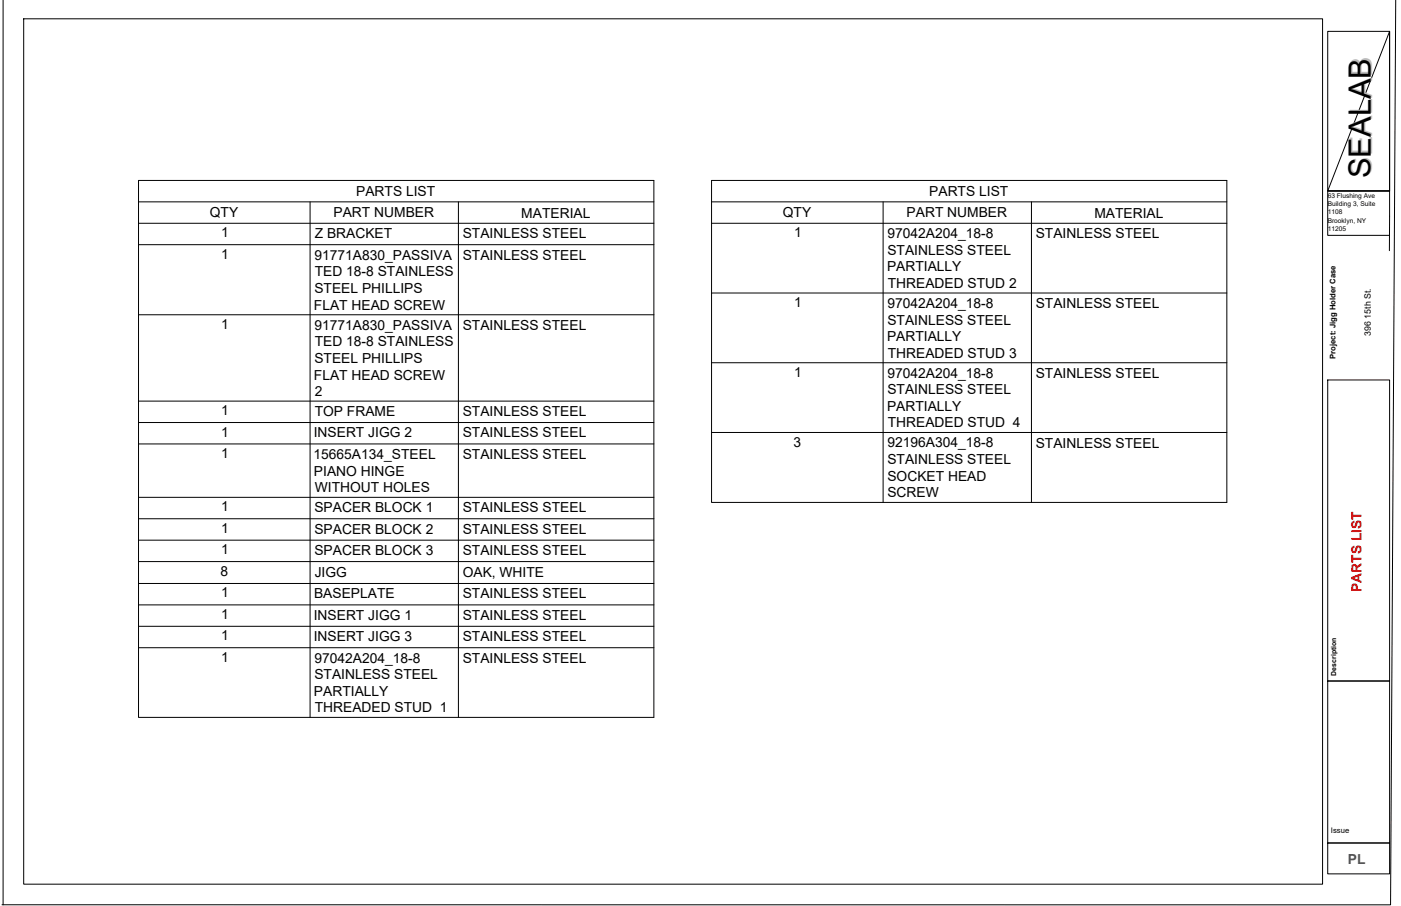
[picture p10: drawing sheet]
<svg xmlns="http://www.w3.org/2000/svg" width="432mm" height="279mm" viewBox="0 0 432 279" stroke-linecap="round" stroke-linejoin="round" font-family="sans-serif">
<defs><g id="words">
<text font-size="9.5" fill="#bababa" x="422.9" y="54.5" transform="rotate(-90 422.9 54.5)">SEALAB</text>
<g font-size="4.3">
<text x="109.8" y="60.5">PARTS LIST</text>
<text x="286.4" y="60.5">PARTS LIST</text>
<text x="64.7" y="67">QTY</text>
<text x="102.8" y="67.1">PART NUMBER</text>
<text x="160.7" y="67.1">MATERIAL</text>
<text x="241.3" y="67">QTY</text>
<text x="279.4" y="67.1">PART NUMBER</text>
<text x="337.3" y="67.1">MATERIAL</text>
<text x="68.1" y="73.2">1</text>
<text x="97" y="73.5">Z BRACKET</text>
<text x="142.6" y="73.5">STAINLESS STEEL</text>
<text x="244.7" y="73.2">1</text>
<text x="273.5" y="73.4">97042A204_18-8</text>
<text x="319.2" y="73.5">STAINLESS STEEL</text>
<text x="68.1" y="79.8">1</text>
<text x="96.9" y="80.1">91771A830_PASSIVA</text>
<text x="142.6" y="80.1">STAINLESS STEEL</text>
<text x="273.4" y="83.7">PARTIALLY</text>
<text x="273.5" y="78.6">STAINLESS STEEL</text>
<text x="97" y="85.2">TED 18-8 STAINLESS</text>
<text x="273.6" y="88.8">THREADED STUD 2</text>
<text x="96.8" y="95.5">FLAT HEAD SCREW</text>
<text x="96.9" y="90.4">STEEL PHILLIPS</text>
<text x="244.7" y="94.7">1</text>
<text x="273.5" y="95">97042A204_18-8</text>
<text x="319.2" y="95">STAINLESS STEEL</text>
<text x="68.1" y="101.4">1</text>
<text x="96.9" y="101.7">91771A830_PASSIVA</text>
<text x="142.6" y="101.7">STAINLESS STEEL</text>
<text x="273.5" y="100.1">STAINLESS STEEL</text>
<text x="97" y="106.8">TED 18-8 STAINLESS</text>
<text x="273.4" y="105.2">PARTIALLY</text>
<text x="96.9" y="112">STEEL PHILLIPS</text>
<text x="273.6" y="110.3">THREADED STUD 3</text>
<text x="96.8" y="117.1">FLAT HEAD SCREW</text>
<text x="244.7" y="116.2">1</text>
<text x="273.5" y="116.5">97042A204_18-8</text>
<text x="319.2" y="116.5">STAINLESS STEEL</text>
<text x="97" y="122.2">2</text>
<text x="273.5" y="121.6">STAINLESS STEEL</text>
<text x="68.1" y="128">1</text>
<text x="97" y="128.3">TOP FRAME</text>
<text x="142.6" y="128.3">STAINLESS STEEL</text>
<text x="273.4" y="126.7">PARTIALLY</text>
<text x="273.6" y="131.8">THREADED STUD 4</text>
<text x="68.1" y="134.6">1</text>
<text x="96.7" y="134.9">INSERT JIGG 2</text>
<text x="142.6" y="134.9">STAINLESS STEEL</text>
<text x="244.6" y="137.7">3</text>
<text x="273.5" y="138">92196A304_18-8</text>
<text x="68.1" y="141.2">1</text>
<text x="96.6" y="141.5">15665A134_STEEL</text>
<text x="142.6" y="141.5">STAINLESS STEEL</text>
<text x="273.5" y="143.1">STAINLESS STEEL</text>
<text x="319.2" y="138">STAINLESS STEEL</text>
<text x="96.8" y="146.7">PIANO HINGE</text>
<text x="273.5" y="148.2">SOCKET HEAD</text>
<text x="97" y="151.8">WITHOUT HOLES</text>
<text x="273.5" y="153.4">SCREW</text>
<text x="68.1" y="157.7">1</text>
<text x="96.9" y="158">SPACER BLOCK 1</text>
<text x="142.6" y="158">STAINLESS STEEL</text>
<text x="68.1" y="164.3">1</text>
<text x="96.9" y="164.6">SPACER BLOCK 2</text>
<text x="142.6" y="164.6">STAINLESS STEEL</text>
<text x="68.1" y="170.9">1</text>
<text x="96.9" y="171.2">SPACER BLOCK 3</text>
<text x="142.6" y="171.2">STAINLESS STEEL</text>
<text x="68" y="177.5">8</text>
<text x="97" y="177.8">JIGG</text>
<text x="142.6" y="177.8">OAK, WHITE</text>
<text x="68.1" y="184.3">1</text>
<text x="96.8" y="184.6">BASEPLATE</text>
<text x="142.6" y="184.6">STAINLESS STEEL</text>
<text x="68.1" y="190.9">1</text>
<text x="96.7" y="191.2">INSERT JIGG 1</text>
<text x="142.6" y="191.2">STAINLESS STEEL</text>
<text x="68.1" y="197.5">1</text>
<text x="96.7" y="197.8">INSERT JIGG 3</text>
<text x="142.6" y="197.8">STAINLESS STEEL</text>
<text x="68.1" y="204.1">1</text>
<text x="96.9" y="209.5">STAINLESS STEEL</text>
<text x="96.9" y="204.3">97042A204_18-8</text>
<text x="142.6" y="204.4">STAINLESS STEEL</text>
<text x="96.8" y="214.5">PARTIALLY</text>
<text x="97" y="219.7">THREADED STUD 1</text>
</g>
<text font-size="4.3" fill="#f00" x="419.7" y="182.5" transform="rotate(-90 419.7 182.5)">PARTS LIST</text>
<text font-size="4.3" fill="#00f" x="415.5" y="266.4">PL</text>
<text font-size="2.7" x="422.5" y="103.6" transform="rotate(-90 422.5 103.6)">396 15th St.</text>
<g font-size="2.4">
<text x="411.6" y="110.7" transform="rotate(-90 411.6 110.7)">Project: Jigg Holder Case</text>
<text x="410.2" y="256.9">Issue</text>
</g>
<text font-size="2.1" x="411.9" y="208.3" transform="rotate(-90 411.9 208.3)">Description</text>
<g font-size="2">
<text x="409.2" y="61">63 Flushing Ave</text>
<text x="409.2" y="63.6">Building 3, Suite</text>
<text x="409.2" y="66.1">1108</text>
<text x="409.2" y="68.7">Brooklyn, NY</text>
<text x="409.2" y="71.2">11205</text>
</g>
</g></defs>
<!-- layer: None -->
<path d="M1 0v279M7.3 5.8h400.3v266.9h-400.3zM409.2 9.7h19.1v49.2h-19.1zM428.3 9.7v49.2h-19.1zM430.2 0l-1.6 279h-428M428.3 66.7v-7.8h-19.1v13.7h19M409.2 117.2h19.1v92.8h-19.1zM409.2 210h19.1v50h-19.1zM409.2 260h19.1v9.5h-19.1z" fill="none" stroke="#000" stroke-width=".31"/>
<!-- layer: Titleblock -->
<path d="M428.3 66.7l-.1 10.6" fill="none" stroke="#000" stroke-width=".31"/>
<!-- layer: Parts Lists -->
<g fill="none" stroke="#000" stroke-width=".31">
<path d="M42.7 55.6h158.8v165.6h-158.8zM219.3 55.6h158.8v99.3h-158.8zM42.7 62.3h158.8M42.7 68.9h158.8M42.7 75.5h158.8M95.6 62.3v158.9M141.3 62.3v158.9M219.3 62.3h158.8M219.3 68.9h158.8M272.2 62.3v92.6M317.9 62.3v92.6M42.7 97.1h158.8"/>
<path d="M219.3 90.4h158.8M219.3 111.9h158.8M42.7 123.7h158.8M42.7 130.3h158.8M42.7 136.9h158.8M219.3 133.4h158.8M42.7 153.4h158.8M42.7 160h158.8M42.7 166.6h158.8M42.7 173.2h158.8M42.7 179.9h158.8M42.7 186.5h158.8"/>
<path d="M42.7 193.1h158.8M42.7 199.7h158.8"/>
</g>
<use href="#words"/>
</svg>
